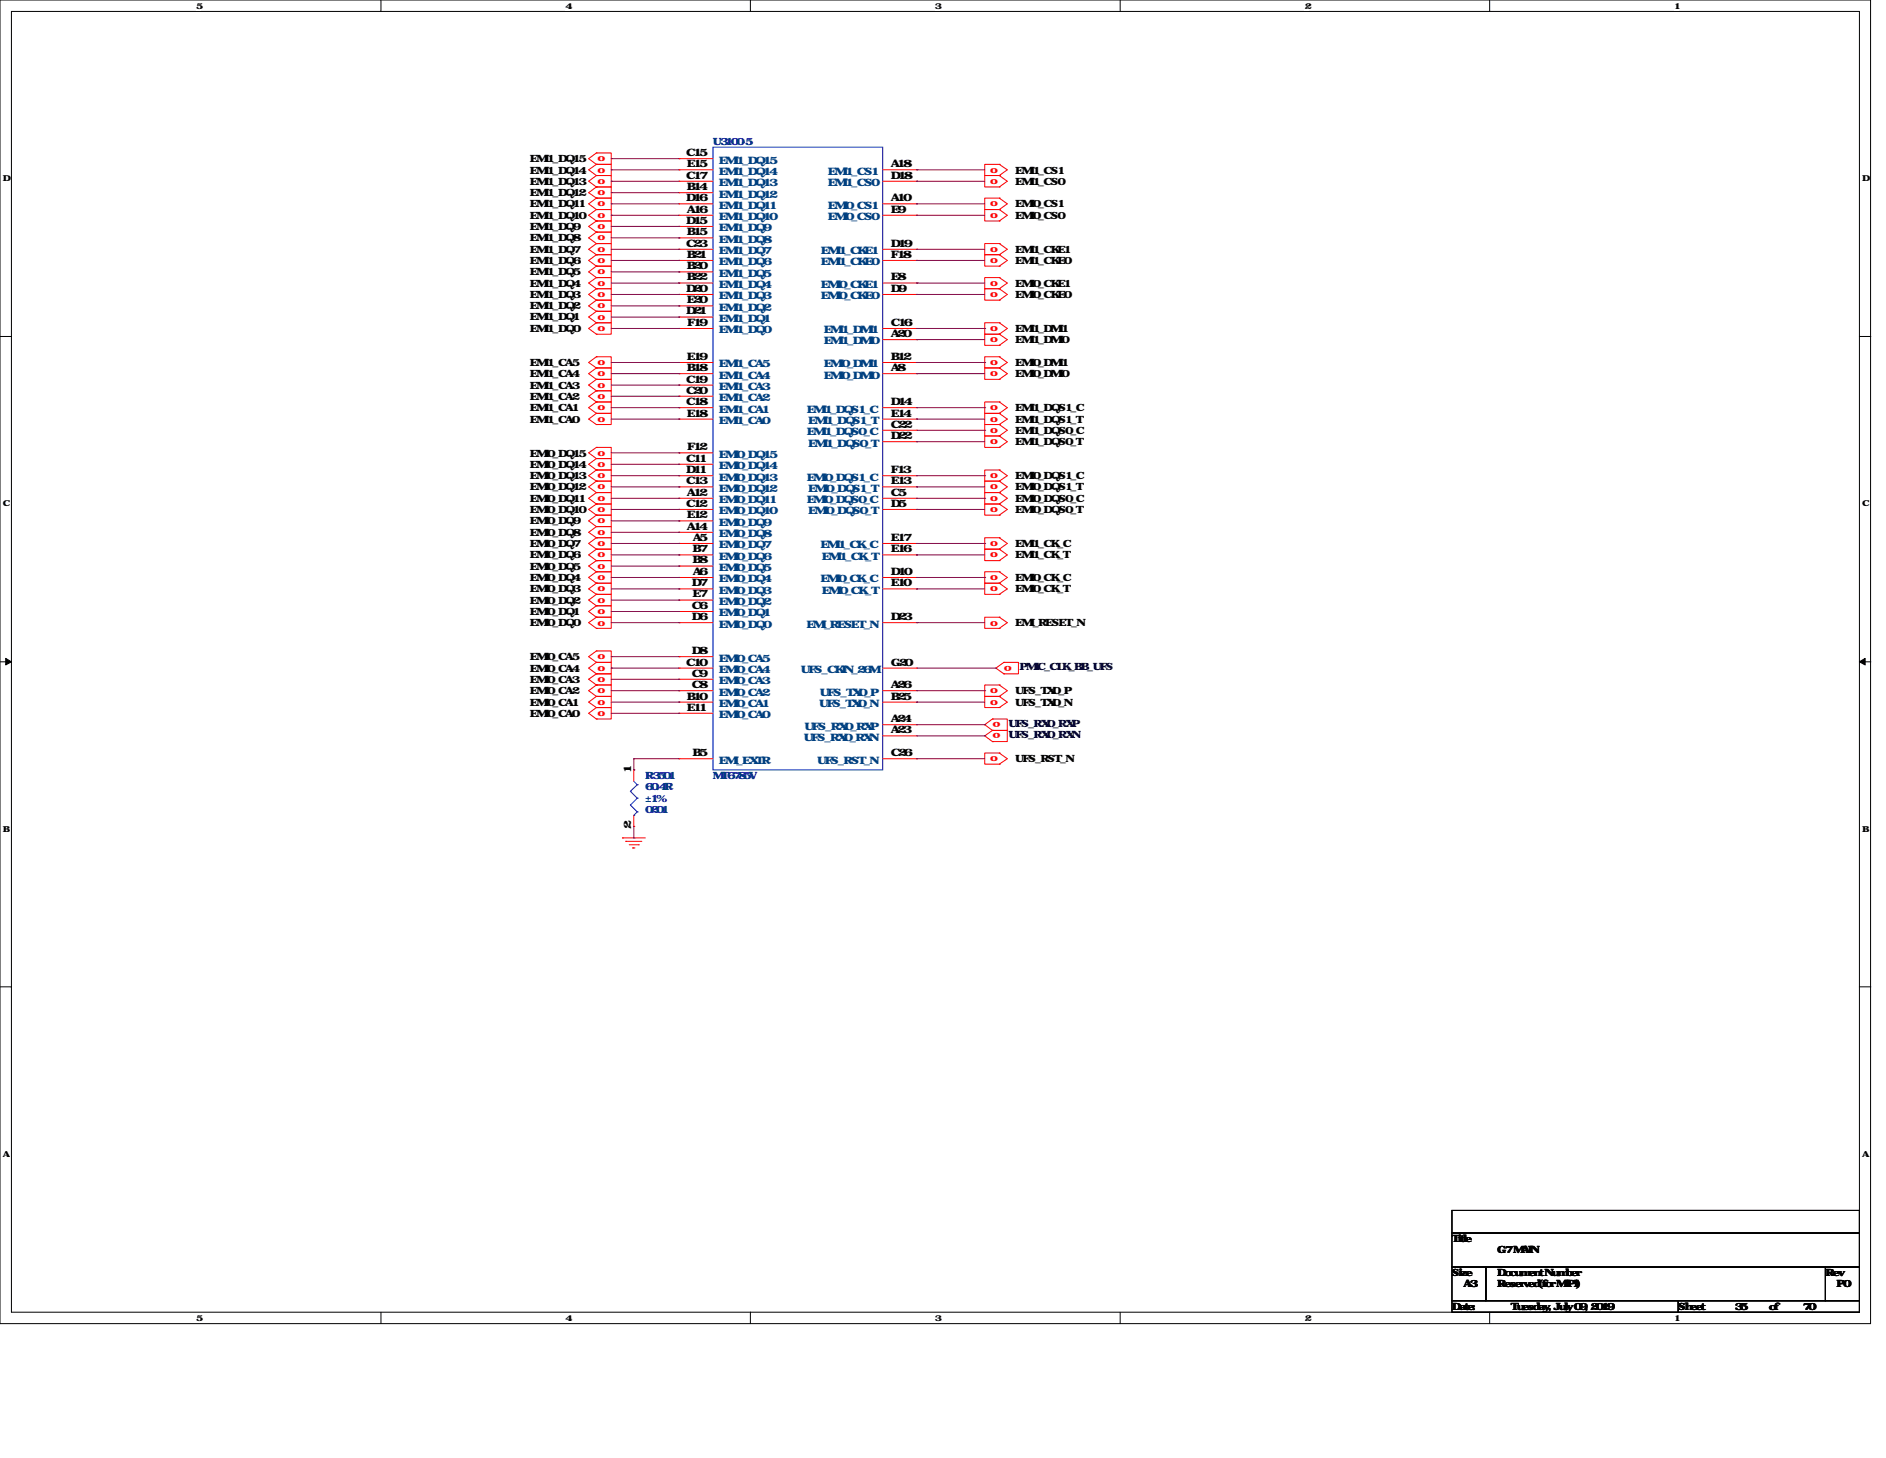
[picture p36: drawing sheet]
<svg xmlns="http://www.w3.org/2000/svg" width="279mm" height="216mm" viewBox="0 0 279 216" stroke-linecap="round" stroke-linejoin="round" font-family="sans-serif">
<defs><g id="words">
<g font-size="1.5" fill="#f00">
<text x="88.5" y="23.9">o</text>
<text x="88.5" y="28.9">o</text>
<text x="88.5" y="27.2">o</text>
<text x="88.5" y="25.6">o</text>
<text x="146.7" y="25.6">o</text>
<text x="146.7" y="27.2">o</text>
<text x="88.5" y="35.6">o</text>
<text x="88.5" y="34">o</text>
<text x="88.5" y="32.3">o</text>
<text x="88.5" y="30.6">o</text>
<text x="146.7" y="30.6">o</text>
<text x="146.7" y="32.3">o</text>
<text x="88.5" y="40.6">o</text>
<text x="88.5" y="38.9">o</text>
<text x="88.5" y="37.3">o</text>
<text x="146.7" y="38.9">o</text>
<text x="146.7" y="37.3">o</text>
<text x="88.5" y="47.3">o</text>
<text x="88.5" y="45.7">o</text>
<text x="88.5" y="44">o</text>
<text x="88.5" y="42.3">o</text>
<text x="146.7" y="42.3">o</text>
<text x="146.7" y="44">o</text>
<text x="88.5" y="49">o</text>
<text x="146.7" y="50.7">o</text>
<text x="146.7" y="49">o</text>
<text x="88.5" y="59.1">o</text>
<text x="88.5" y="57.4">o</text>
<text x="88.5" y="55.7">o</text>
<text x="88.5" y="54.1">o</text>
<text x="146.7" y="54.1">o</text>
<text x="146.7" y="55.7">o</text>
<text x="88.5" y="62.4">o</text>
<text x="88.5" y="60.7">o</text>
<text x="146.7" y="60.7">o</text>
<text x="146.7" y="62.4">o</text>
<text x="146.7" y="64.1">o</text>
<text x="146.7" y="65.8">o</text>
<text x="88.5" y="70.8">o</text>
<text x="88.5" y="69.1">o</text>
<text x="88.5" y="67.5">o</text>
<text x="146.7" y="70.8">o</text>
<text x="88.5" y="77.5">o</text>
<text x="88.5" y="75.9">o</text>
<text x="88.5" y="74.2">o</text>
<text x="88.5" y="72.5">o</text>
<text x="146.7" y="72.5">o</text>
<text x="146.7" y="74.2">o</text>
<text x="146.7" y="75.9">o</text>
<text x="88.5" y="82.6">o</text>
<text x="88.5" y="80.9">o</text>
<text x="88.5" y="79.2">o</text>
<text x="146.7" y="80.9">o</text>
<text x="146.7" y="82.6">o</text>
<text x="88.5" y="89.2">o</text>
<text x="88.5" y="87.6">o</text>
<text x="88.5" y="85.9">o</text>
<text x="88.5" y="84.2">o</text>
<text x="146.7" y="85.9">o</text>
<text x="146.7" y="87.6">o</text>
<text x="88.5" y="92.6">o</text>
<text x="88.5" y="90.9">o</text>
<text x="146.7" y="92.6">o</text>
<text x="88.5" y="101">o</text>
<text x="88.5" y="99.3">o</text>
<text x="88.5" y="97.6">o</text>
<text x="149.9" y="98.6" transform="rotate(-180 149.9 98.6)">o</text>
<text x="88.5" y="106">o</text>
<text x="88.5" y="104.4">o</text>
<text x="88.5" y="102.7">o</text>
<text x="146.7" y="102.7">o</text>
<text x="146.7" y="104.4">o</text>
<text x="148.2" y="106.9" transform="rotate(-180 148.2 106.9)">o</text>
<text x="146.7" y="112.7">o</text>
<text x="148.2" y="108.6" transform="rotate(-180 148.2 108.6)">o</text>
</g>
<g font-size="1.5">
<text x="101.6" y="23.1">C15</text>
<text x="78.5" y="29">EMI1_DQ12</text>
<text x="78.5" y="27.3">EMI1_DQ13</text>
<text x="78.5" y="25.7">EMI1_DQ14</text>
<text x="78.5" y="24">EMI1_DQ15</text>
<text x="101.6" y="29.8">D16</text>
<text x="101.6" y="26.5">C17</text>
<text x="101.7" y="28.2">B14</text>
<text x="101.7" y="24.8">E15</text>
<text x="132" y="29.8">A10</text>
<text x="132" y="26.5">D18</text>
<text x="132" y="24.8">A18</text>
<text x="150.4" y="25.7">EMI1_CS1</text>
<text x="150.4" y="27.3">EMI1_CS0</text>
<text x="78.5" y="35.7">EMI1_DQ8</text>
<text x="78.5" y="34.1">EMI1_DQ9</text>
<text x="78.5" y="32.4">EMI1_DQ10</text>
<text x="78.5" y="30.7">EMI1_DQ11</text>
<text x="101.6" y="33.1">D15</text>
<text x="101.7" y="34.8">B15</text>
<text x="101.8" y="31.5">A16</text>
<text x="132" y="31.5">E9</text>
<text x="150.4" y="30.7">EMI0_CS1</text>
<text x="150.4" y="32.4">EMI0_CS0</text>
<text x="78.5" y="40.8">EMI1_DQ5</text>
<text x="78.5" y="39.1">EMI1_DQ6</text>
<text x="78.5" y="37.4">EMI1_DQ7</text>
<text x="101.6" y="36.5">C23</text>
<text x="101.7" y="41.5">B22</text>
<text x="101.7" y="39.9">B20</text>
<text x="101.7" y="38.2">B21</text>
<text x="132" y="41.5">E8</text>
<text x="132" y="38.2">F18</text>
<text x="132" y="36.5">D19</text>
<text x="150.4" y="39.1">EMI1_CKE0</text>
<text x="150.4" y="37.4">EMI1_CKE1</text>
<text x="78.5" y="47.5">EMI1_DQ1</text>
<text x="78.5" y="45.8">EMI1_DQ2</text>
<text x="78.5" y="44.1">EMI1_DQ3</text>
<text x="78.5" y="42.5">EMI1_DQ4</text>
<text x="101.6" y="46.6">D21</text>
<text x="101.6" y="43.2">D20</text>
<text x="101.7" y="44.9">E20</text>
<text x="132" y="43.2">D9</text>
<text x="150.4" y="42.5">EMI0_CKE1</text>
<text x="150.4" y="44.1">EMI0_CKE0</text>
<text x="78.5" y="49.1">EMI1_DQ0</text>
<text x="101.7" y="53.3">E19</text>
<text x="101.8" y="48.3">F19</text>
<text x="132" y="53.3">B12</text>
<text x="132" y="49.9">A20</text>
<text x="132" y="48.3">C16</text>
<text x="150.4" y="50.8">EMI1_DMI0</text>
<text x="150.4" y="49.1">EMI1_DMI1</text>
<text x="78.5" y="59.2">EMI1_CA2</text>
<text x="78.5" y="57.5">EMI1_CA3</text>
<text x="78.5" y="55.8">EMI1_CA4</text>
<text x="78.5" y="54.2">EMI1_CA5</text>
<text x="101.6" y="60">C18</text>
<text x="101.6" y="58.3">C20</text>
<text x="101.6" y="56.6">C19</text>
<text x="101.7" y="54.9">B18</text>
<text x="132" y="54.9">A8</text>
<text x="132" y="60">D14</text>
<text x="150.4" y="54.2">EMI0_DMI1</text>
<text x="150.4" y="55.8">EMI0_DMI0</text>
<text x="78.5" y="62.6">EMI1_CA0</text>
<text x="78.5" y="60.9">EMI1_CA1</text>
<text x="101.7" y="61.7">E18</text>
<text x="132" y="63.3">C22</text>
<text x="132" y="65">D22</text>
<text x="132" y="61.7">E14</text>
<text x="150.4" y="60.9">EMI1_DQS1_C</text>
<text x="150.4" y="62.6">EMI1_DQS1_T</text>
<text x="150.4" y="64.2">EMI1_DQS0_C</text>
<text x="150.4" y="65.9">EMI1_DQS0_T</text>
<text x="78.5" y="71">EMI0_DQ13</text>
<text x="78.5" y="69.3">EMI0_DQ14</text>
<text x="78.5" y="67.6">EMI0_DQ15</text>
<text x="101.6" y="68.4">C11</text>
<text x="101.6" y="70.1">D11</text>
<text x="101.6" y="71.7">C13</text>
<text x="101.8" y="66.7">F12</text>
<text x="132" y="70.1">F13</text>
<text x="132" y="71.7">E13</text>
<text x="150.4" y="71">EMI0_DQS1_C</text>
<text x="78.5" y="77.6">EMI0_DQ9</text>
<text x="78.5" y="76">EMI0_DQ10</text>
<text x="78.5" y="74.3">EMI0_DQ11</text>
<text x="78.5" y="72.6">EMI0_DQ12</text>
<text x="101.6" y="75.1">C12</text>
<text x="101.7" y="76.8">E12</text>
<text x="101.8" y="73.4">A12</text>
<text x="132" y="73.4">C5</text>
<text x="132" y="75.1">D5</text>
<text x="150.4" y="72.6">EMI0_DQS1_T</text>
<text x="150.4" y="74.3">EMI0_DQS0_C</text>
<text x="150.4" y="76">EMI0_DQS0_T</text>
<text x="78.5" y="82.7">EMI0_DQ6</text>
<text x="78.5" y="81">EMI0_DQ7</text>
<text x="78.5" y="79.3">EMI0_DQ8</text>
<text x="101.8" y="78.4">A14</text>
<text x="102.6" y="81.8">B7</text>
<text x="102.6" y="83.4">B8</text>
<text x="102.6" y="80.1">A5</text>
<text x="132" y="81.8">E16</text>
<text x="132" y="80.1">E17</text>
<text x="150.4" y="81">EMI1_CK_C</text>
<text x="150.4" y="82.7">EMI1_CK_T</text>
<text x="78.5" y="89.4">EMI0_DQ2</text>
<text x="78.5" y="87.7">EMI0_DQ3</text>
<text x="78.5" y="86">EMI0_DQ4</text>
<text x="78.5" y="84.4">EMI0_DQ5</text>
<text x="102.5" y="86.8">D7</text>
<text x="102.6" y="88.5">E7</text>
<text x="102.6" y="85.1">A6</text>
<text x="132" y="86.8">E10</text>
<text x="132" y="85.1">D10</text>
<text x="150.4" y="86">EMI0_CK_C</text>
<text x="150.4" y="87.7">EMI0_CK_T</text>
<text x="78.5" y="92.8">EMI0_DQ0</text>
<text x="78.5" y="91.1">EMI0_DQ1</text>
<text x="102.5" y="90.2">C6</text>
<text x="102.5" y="91.8">D6</text>
<text x="132" y="91.8">D23</text>
<text x="150.4" y="92.8">EMI_RESET_N</text>
<text x="78.5" y="101.1">EMI0_CA3</text>
<text x="78.5" y="99.4">EMI0_CA4</text>
<text x="78.5" y="97.7">EMI0_CA5</text>
<text x="101.6" y="98.6">C10</text>
<text x="102.5" y="101.9">C8</text>
<text x="102.5" y="100.2">C9</text>
<text x="102.5" y="96.9">D8</text>
<text x="132" y="98.6">G20</text>
<text x="132" y="101.9">A26</text>
<text x="78.5" y="106.1">EMI0_CA0</text>
<text x="78.5" y="104.5">EMI0_CA1</text>
<text x="78.5" y="102.8">EMI0_CA2</text>
<text x="101.7" y="105.2">E11</text>
<text x="101.7" y="103.6">B10</text>
<text x="132" y="103.6">B25</text>
<text x="132" y="106.9">A24</text>
<text x="150.4" y="102.8">UFS_TX0_P</text>
<text x="150.4" y="104.5">UFS_TX0_N</text>
<text x="102.6" y="112">B5</text>
<text x="132" y="108.6">A23</text>
<text x="132" y="112">C26</text>
<text x="150.4" y="112.9">UFS_RST_N</text>
<text x="93.5" y="114.5" transform="rotate(-90 93.5 114.5)">1</text>
<text x="93.5" y="122.8" transform="rotate(-90 93.5 122.8)">2</text>
<text x="215.1" y="183.9">Title</text>
<text x="221.8" y="185.6">G7 MAIN</text>
<text x="215.1" y="189">Size</text>
<text x="216.8" y="190.6">A3</text>
<text x="221.8" y="190.6">Reserved(for MIPI)</text>
<text x="221.8" y="189">Document Number</text>
<text x="270.4" y="189">Rev</text>
<text x="272.1" y="190.6">P0</text>
<text x="215.1" y="194">Date:</text>
<text x="223.8" y="194">Tuesday, July 09, 2019</text>
<text x="248.6" y="194">Sheet</text>
<text x="257" y="194">35</text>
<text x="262" y="194">of</text>
<text x="267.1" y="194">70</text>
</g>
<g font-size="1.5" fill="#000080">
<text x="105.6" y="21.5">U3100-5</text>
<text x="95.6" y="115.4">R3501</text>
<text x="95.6" y="117.1">60.4R</text>
<text x="95.6" y="118.7">±1%</text>
<text x="105.6" y="115.4">MT6785V</text>
<text x="95.6" y="120.4">0201</text>
</g>
<g font-size="1.5" fill="#004080">
<text x="106.5" y="29.3">EMI1_DQ12</text>
<text x="106.5" y="27.6">EMI1_DQ13</text>
<text x="106.5" y="25.9">EMI1_DQ14</text>
<text x="106.5" y="24.2">EMI1_DQ15</text>
<text x="122.6" y="27.6">EMI1_CS0</text>
<text x="122.6" y="25.9">EMI1_CS1</text>
<text x="106.5" y="35.9">EMI1_DQ8</text>
<text x="106.5" y="34.2">EMI1_DQ9</text>
<text x="106.5" y="32.6">EMI1_DQ10</text>
<text x="106.5" y="30.9">EMI1_DQ11</text>
<text x="122.6" y="32.6">EMI0_CS0</text>
<text x="122.6" y="30.9">EMI0_CS1</text>
<text x="106.5" y="41">EMI1_DQ5</text>
<text x="106.5" y="39.3">EMI1_DQ6</text>
<text x="106.5" y="37.6">EMI1_DQ7</text>
<text x="121.6" y="39.3">EMI1_CKE0</text>
<text x="121.6" y="37.6">EMI1_CKE1</text>
<text x="106.5" y="47.7">EMI1_DQ1</text>
<text x="106.5" y="46">EMI1_DQ2</text>
<text x="106.5" y="44.3">EMI1_DQ3</text>
<text x="106.5" y="42.6">EMI1_DQ4</text>
<text x="121.6" y="44.3">EMI0_CKE0</text>
<text x="121.6" y="42.6">EMI0_CKE1</text>
<text x="106.5" y="49.4">EMI1_DQ0</text>
<text x="122" y="51">EMI1_DMI0</text>
<text x="122" y="49.4">EMI1_DMI1</text>
<text x="106.5" y="59.4">EMI1_CA2</text>
<text x="106.5" y="57.7">EMI1_CA3</text>
<text x="106.5" y="56">EMI1_CA4</text>
<text x="106.5" y="54.4">EMI1_CA5</text>
<text x="122" y="56">EMI0_DMI0</text>
<text x="122" y="54.4">EMI0_DMI1</text>
<text x="106.5" y="62.8">EMI1_CA0</text>
<text x="106.5" y="61.1">EMI1_CA1</text>
<text x="119.5" y="64.4">EMI1_DQS0_C</text>
<text x="119.5" y="61.1">EMI1_DQS1_C</text>
<text x="119.7" y="62.8">EMI1_DQS1_T</text>
<text x="106.5" y="67.8">EMI0_DQ15</text>
<text x="106.5" y="69.5">EMI0_DQ14</text>
<text x="106.5" y="71.2">EMI0_DQ13</text>
<text x="119.5" y="71.2">EMI0_DQS1_C</text>
<text x="119.7" y="66.1">EMI1_DQS0_T</text>
<text x="106.5" y="72.8">EMI0_DQ12</text>
<text x="106.5" y="74.5">EMI0_DQ11</text>
<text x="106.5" y="76.2">EMI0_DQ10</text>
<text x="106.5" y="77.9">EMI0_DQ9</text>
<text x="119.5" y="74.5">EMI0_DQS0_C</text>
<text x="119.7" y="72.8">EMI0_DQS1_T</text>
<text x="119.7" y="76.2">EMI0_DQS0_T</text>
<text x="106.5" y="79.5">EMI0_DQ8</text>
<text x="106.5" y="81.2">EMI0_DQ7</text>
<text x="106.5" y="82.9">EMI0_DQ6</text>
<text x="121.5" y="81.2">EMI1_CK_C</text>
<text x="121.7" y="82.9">EMI1_CK_T</text>
<text x="106.5" y="84.5">EMI0_DQ5</text>
<text x="106.5" y="86.2">EMI0_DQ4</text>
<text x="106.5" y="87.9">EMI0_DQ3</text>
<text x="106.5" y="89.6">EMI0_DQ2</text>
<text x="121.5" y="86.2">EMI0_CK_C</text>
<text x="121.7" y="87.9">EMI0_CK_T</text>
<text x="106.5" y="91.3">EMI0_DQ1</text>
<text x="106.5" y="92.9">EMI0_DQ0</text>
<text x="119.5" y="92.9">EMI_RESET_N</text>
<text x="106.5" y="101.3">EMI0_CA3</text>
<text x="106.5" y="99.7">EMI0_CA4</text>
<text x="106.5" y="98">EMI0_CA5</text>
<text x="118.7" y="99.7">UFS_CKIN_26M</text>
<text x="106.5" y="106.3">EMI0_CA0</text>
<text x="106.5" y="104.7">EMI0_CA1</text>
<text x="106.5" y="103">EMI0_CA2</text>
<text x="121.4" y="104.7">UFS_TX0_N</text>
<text x="121.5" y="103">UFS_TX0_P</text>
<text x="106.5" y="113.1">EMI_EXTR</text>
<text x="119.1" y="109.7">UFS_RX0_RXN</text>
<text x="119.2" y="108">UFS_RX0_RXP</text>
<text x="121.1" y="113.1">UFS_RST_N</text>
</g>
<g font-size="1.5" fill="#000040">
<text x="151" y="99.3">PMIC_CLK_BB_UFS</text>
<text x="149.4" y="107.7">UFS_RX0_RXP</text>
<text x="149.4" y="109.3">UFS_RX0_RXN</text>
</g>
<g font-size="1.2">
<text x="29" y="1.3">5</text>
<text x="83.8" y="1.3">4</text>
<text x="138.5" y="1.3">3</text>
<text x="193.3" y="1.3">2</text>
<text x="248" y="1.3">1</text>
<text x=".4" y="26.8">D</text>
<text x="275.9" y="26.8">D</text>
<text x=".4" y="75">C</text>
<text x="275.9" y="75">C</text>
<text x=".4" y="123.1">B</text>
<text x="275.9" y="123.1">B</text>
<text x=".4" y="171.3">A</text>
<text x="275.9" y="171.3">A</text>
<text x="29" y="195.6">5</text>
<text x="83.8" y="195.6">4</text>
<text x="138.5" y="195.6">3</text>
<text x="193.3" y="195.6">2</text>
<text x="248" y="195.6">1</text>
</g>
</g></defs>
<path d="M0 0h277.1v196h-277.1zM1.7 1.7h273.8v192.6h-273.8z" fill="none" stroke="#000" stroke-width=".15"/>
<g fill="#fff">
<path d="M29 .2h.7v1.3h-.7z"/>
<path d="M29 194.5h.7v1.3h-.7z"/>
</g>
<path d="M56.4 0v1.7M56.4 194.3v1.7" fill="none" stroke="#000" stroke-width=".15"/>
<g fill="#fff">
<path d="M83.8 .2h.6v1.3h-.6z"/>
<path d="M83.8 194.5h.6v1.3h-.6z"/>
</g>
<path d="M111.2 0v1.7M111.2 194.3v1.7" fill="none" stroke="#000" stroke-width=".15"/>
<g fill="#fff">
<path d="M138.5 .2h.6v1.3h-.6z"/>
<path d="M138.5 194.5h.6v1.3h-.6z"/>
</g>
<path d="M165.9 0v1.7M165.9 194.3v1.7" fill="none" stroke="#000" stroke-width=".15"/>
<g fill="#fff">
<path d="M193.3 .2h.6v1.3h-.6z"/>
<path d="M193.3 194.5h.6v1.3h-.6z"/>
</g>
<path d="M220.7 0v1.7M220.7 194.3v1.7" fill="none" stroke="#000" stroke-width=".15"/>
<g fill="#fff">
<path d="M248 .2h.7v1.3h-.7z"/>
<path d="M248 194.5h.7v1.3h-.7z"/>
<path d="M.4 25.7h.9v1.4h-.9z"/>
<path d="M275.9 25.7h.8v1.4h-.8z"/>
<path d="M.4 73.9h.9v1.3h-.9z"/>
<path d="M275.9 73.9h.8v1.3h-.8z"/>
</g>
<path d="M0 49.8h1.7M275.5 49.8h1.7" fill="none" stroke="#000" stroke-width=".15"/>
<g fill="#fff">
<path d="M.4 122h.8v1.4h-.8z"/>
<path d="M275.9 122h.7v1.4h-.7z"/>
</g>
<path d="M0 98h1.7M275.5 98h1.7" fill="none" stroke="#000" stroke-width=".15"/>
<path d="M.8 97.5l.9 .5-.9 .5zM275.5 98l.8-.5v1z" fill="#000" stroke="#000" stroke-width=".15"/>
<g fill="#fff">
<path d="M.4 170.2h.8v1.3h-.8z"/>
<path d="M275.9 170.2h.7v1.3h-.7z"/>
</g>
<path d="M0 146.1h1.7M275.5 146.1h1.7M215.1 179.2h60.4v3.4h-60.4zM215.1 182.6h60.4v5h-60.4zM215.1 187.6h5v5h-5zM215.1 192.6h33.5v1.7h-33.5zM220.1 187.6h50.3v5h-50.3zM248.6 192.6h26.9v1.7h-26.9zM270.4 187.6h5.1v5h-5.1z" fill="none" stroke="#000" stroke-width=".15"/>
<g fill="none" stroke="#f00" stroke-width=".15">
<path d="M88.3 39.4h.1M88.3 39.4h2.3v1.7h-2.3M88.3 37.7h.1M88.3 37.7h2.3v1.7h-2.3M88.3 36.1h.1M88.3 36.1h2.3v1.6h-2.3M88.3 34.4h.1M88.3 34.4h2.3v1.7h-2.3M88.3 32.7h.1M88.3 32.7h2.3v1.7h-2.3M88.3 31h.1M88.3 31h2.3v1.7h-2.3"/>
<path d="M88.3 29.3h.1M88.3 29.3h2.3v1.7h-2.3M88.3 27.7h.1M88.3 27.7h2.3v1.6h-2.3M88.3 26h.1M88.3 26h2.3v1.7h-2.3M88.3 24.3h.1M88.3 24.3h2.3v1.7h-2.3M88.3 22.6h.1M88.3 22.6h2.3v1.7h-2.3M88.3 39.4l-1.1 .9 1.1 .8M88.3 37.7l-1.1 .9 1.1 .8"/>
<path d="M88.3 36.1l-1.1 .8 1.1 .8M88.3 34.4l-1.1 .8 1.1 .9M88.3 32.7l-1.1 .8 1.1 .9M88.3 31l-1.1 .9 1.1 .8M88.3 29.3l-1.1 .9 1.1 .8M88.3 27.7l-1.1 .8 1.1 .8M88.3 26l-1.1 .8 1.1 .9M88.3 24.3l-1.1 .8 1.1 .9M88.3 22.6l-1.1 .9 1.1 .8M100.6 38.6h.1M100.6 36.9h.1M100.6 35.2h.1"/>
<path d="M100.6 33.5h.1M100.6 31.9h.1M100.6 30.2h.1M100.6 28.5h.1M100.6 26.8h.1M100.6 25.1h.1M100.6 23.5h.1M100.6 38.6h5M100.6 36.9h5M100.6 35.2h5M100.6 33.5h5M100.6 31.9h5"/>
<path d="M100.6 30.2h5M100.6 28.5h5M100.6 26.8h5M100.6 25.1h5M100.6 23.5h5M130.8 38.6h5M130.8 36.9h5M130.8 31.9h5M130.8 30.2h5M130.8 26.8h5M130.8 25.1h5M135.8 31.9h.1"/>
<path d="M135.8 30.2h.1M135.8 26.8h.1M135.8 25.1h.1M135.8 38.6h.1M135.8 36.9h.1M148 29.3h.1M148 31h.1M148 29.3h-2.1v1.7h2.1M148 32.7h.1M148 31h-2.1v1.7h2.1M148 24.3h.1M148 26h.1"/>
<path d="M148 24.3h-2.1v1.7h2.1M148 27.7h.1M148 26h-2.1v1.7h2.1M148 37.7h.1M148 39.4h.1M148 37.7h-2.1v1.7h2.1M148 36.1h.1M148 36.1h-2.1v1.6h2.1M148 29.3l1.2 .9-1.2 .8M148 31l1.2 .9-1.2 .8M148 24.3l1.2 .8-1.2 .9M148 26l1.2 .8-1.2 .9"/>
<path d="M148 37.7l1.2 .9-1.2 .8M148 36.1l1.2 .8-1.2 .8M88.3 46.1h.1M88.3 47.8h.1M88.3 46.1h2.3v1.7h-2.3M88.3 49.5h.1M88.3 47.8h2.3v1.7h-2.3M88.3 44.4h.1M88.3 44.4h2.3v1.7h-2.3M88.3 42.8h.1M88.3 42.8h2.3v1.6h-2.3M88.3 41.1h.1"/>
<path d="M88.3 41.1h2.3v1.7h-2.3M88.3 59.5h.1M88.3 59.5h2.3v1.7h-2.3M88.3 57.9h.1M88.3 57.9h2.3v1.6h-2.3M88.3 56.2h.1M88.3 56.2h2.3v1.7h-2.3M88.3 54.5h.1M88.3 54.5h2.3v1.7h-2.3M88.3 52.8h.1M88.3 52.8h2.3v1.7h-2.3M88.3 46.1l-1.1 .8 1.1 .9"/>
<path d="M88.3 47.8l-1.1 .8 1.1 .9M88.3 44.4l-1.1 .9 1.1 .8M88.3 42.8l-1.1 .8 1.1 .8M88.3 41.1l-1.1 .8 1.1 .9M88.3 59.5l-1.1 .9 1.1 .8M88.3 57.9l-1.1 .8 1.1 .8M88.3 56.2l-1.1 .8 1.1 .9M88.3 54.5l-1.1 .8 1.1 .9M88.3 52.8l-1.1 .9 1.1 .8M100.6 48.6h.1M100.6 46.9h.1M100.6 45.3h.1"/>
<path d="M100.6 43.6h.1M100.6 41.9h.1M100.6 40.3h.1M100.6 58.7h.1M100.6 57h.1M100.6 55.3h.1M100.6 53.7h.1M100.6 48.6h5M100.6 46.9h5M100.6 45.3h5M100.6 43.6h5M100.6 41.9h5"/>
<path d="M100.6 40.3h5M100.6 55.3h5M100.6 53.7h5M100.6 58.7h5M100.6 57h5M130.8 48.6h5M130.8 43.6h5M130.8 41.9h5M130.8 55.3h5M130.8 53.7h5M130.8 50.3h5M135.8 43.6h.1"/>
<path d="M135.8 41.9h.1M135.8 55.3h.1M135.8 53.7h.1M135.8 50.3h.1M135.8 48.6h.1M148 41.1h.1M148 42.8h.1M148 41.1h-2.1v1.7h2.1M148 44.4h.1M148 42.8h-2.1v1.6h2.1M148 49.5h.1M148 51.1h.1"/>
<path d="M148 49.5h-2.1v1.6h2.1M148 47.8h.1M148 47.8h-2.1v1.7h2.1M148 52.8h.1M148 54.5h.1M148 52.8h-2.1v1.7h2.1M148 56.2h.1M148 54.5h-2.1v1.7h2.1M148 59.5h.1M148 59.5h-2.1v1.7h2.1M148 41.1l1.2 .8-1.2 .9M148 42.8l1.2 .8-1.2 .8"/>
<path d="M148 49.5l1.2 .8-1.2 .8M148 47.8l1.2 .8-1.2 .9M148 52.8l1.2 .9-1.2 .8M148 54.5l1.2 .8-1.2 .9M148 59.5l1.2 .9-1.2 .8M88.3 61.2h.1M88.3 62.9h.1M88.3 61.2h2.3v1.7h-2.3M88.3 79.6h.1M88.3 79.6h2.3v1.7h-2.3M88.3 78h.1M88.3 78h2.3v1.6h-2.3"/>
<path d="M88.3 76.3h.1M88.3 76.3h2.3v1.7h-2.3M88.3 74.6h.1M88.3 74.6h2.3v1.7h-2.3M88.3 72.9h.1M88.3 72.9h2.3v1.7h-2.3M88.3 71.2h.1M88.3 71.2h2.3v1.7h-2.3M88.3 69.6h.1M88.3 69.6h2.3v1.6h-2.3M88.3 67.9h.1M88.3 67.9h2.3v1.7h-2.3"/>
<path d="M88.3 66.3h.1M88.3 66.3h2.3v1.6h-2.3M88.3 61.2l-1.1 .9 1.1 .8M88.3 79.6l-1.1 .9 1.1 .8M88.3 78l-1.1 .8 1.1 .8M88.3 76.3l-1.1 .8 1.1 .9M88.3 74.6l-1.1 .8 1.1 .9M88.3 72.9l-1.1 .9 1.1 .8M88.3 71.2l-1.1 .9 1.1 .8M88.3 69.6l-1.1 .8 1.1 .8M88.3 67.9l-1.1 .8 1.1 .9M88.3 66.3l-1.1 .8 1.1 .8"/>
<path d="M100.6 62.1h.1M100.6 60.4h.1M100.6 67.1h.1M100.6 68.7h.1M100.6 70.4h.1M100.6 72.1h.1M100.6 73.8h.1M100.6 75.4h.1M100.6 77.1h.1M100.6 78.8h.1M100.6 60.4h5M100.6 62.1h5"/>
<path d="M100.6 67.1h5M100.6 68.7h5M100.6 70.4h5M100.6 72.1h5M100.6 73.8h5M100.6 75.4h5M100.6 77.1h5M100.6 78.8h5M130.8 63.7h5M130.8 65.4h5M130.8 60.4h5M130.8 62.1h5"/>
<path d="M130.8 70.4h5M130.8 72.1h5M130.8 73.8h5M130.8 75.4h5M135.8 63.7h.1M135.8 65.4h.1M135.8 60.4h.1M135.8 62.1h.1M135.8 70.4h.1M135.8 72.1h.1M135.8 73.8h.1M135.8 75.4h.1"/>
<path d="M148 61.2h.1M148 62.9h.1M148 61.2h-2.1v1.7h2.1M148 64.6h.1M148 62.9h-2.1v1.7h2.1M148 66.3h.1M148 64.6h-2.1v1.7h2.1M148 69.6h.1M148 71.2h.1M148 69.6h-2.1v1.6h2.1M148 72.9h.1M148 71.2h-2.1v1.7h2.1"/>
<path d="M148 74.6h.1M148 72.9h-2.1v1.7h2.1M148 76.3h.1M148 74.6h-2.1v1.7h2.1M148 79.6h.1M148 79.6h-2.1v1.7h2.1M148 61.2l1.2 .9-1.2 .8M148 62.9l1.2 .8-1.2 .9M148 64.6l1.2 .8-1.2 .9M148 69.6l1.2 .8-1.2 .8M148 71.2l1.2 .9-1.2 .8M148 72.9l1.2 .9-1.2 .8"/>
<path d="M148 74.6l1.2 .8-1.2 .9M148 79.6l1.2 .9-1.2 .8M88.3 91.4h.1M88.3 93h.1M88.3 91.4h2.3v1.6h-2.3M88.3 89.7h.1M88.3 89.7h2.3v1.7h-2.3M88.3 88h.1M88.3 88h2.3v1.7h-2.3M88.3 86.4h.1M88.3 86.4h2.3v1.6h-2.3M88.3 84.7h.1"/>
<path d="M88.3 84.7h2.3v1.7h-2.3M88.3 83h.1M88.3 83h2.3v1.7h-2.3M88.3 81.3h.1M88.3 81.3h2.3v1.7h-2.3M88.3 99.8h.1M88.3 99.8h2.3v1.6h-2.3M88.3 98.1h.1M88.3 98.1h2.3v1.7h-2.3M88.3 96.4h.1M88.3 96.4h2.3v1.7h-2.3M88.3 91.4l-1.1 .8 1.1 .8"/>
<path d="M88.3 89.7l-1.1 .9 1.1 .8M88.3 88l-1.1 .9 1.1 .8M88.3 86.4l-1.1 .8 1.1 .8M88.3 84.7l-1.1 .8 1.1 .9M88.3 83l-1.1 .8 1.1 .9M88.3 81.3l-1.1 .9 1.1 .8M88.3 99.8l-1.1 .8 1.1 .8M88.3 98.1l-1.1 .8 1.1 .9M88.3 96.4l-1.1 .8 1.1 .9M100.6 98.9h.1M100.6 97.2h.1M100.6 80.5h.1"/>
<path d="M100.6 82.2h.1M100.6 83.8h.1M100.6 85.5h.1M100.6 87.2h.1M100.6 88.9h.1M100.6 90.6h.1M100.6 92.2h.1M100.6 92.2h5M100.6 87.2h5M100.6 85.5h5M100.6 82.2h5M100.6 80.5h5"/>
<path d="M100.6 98.9h5M100.6 97.2h5M100.6 83.8h5M100.6 88.9h5M100.6 90.6h5M130.8 92.2h5M130.8 87.2h5M130.8 85.5h5M130.8 82.2h5M130.8 80.5h5M130.8 98.9h5M135.8 92.2h.1"/>
<path d="M135.8 87.2h.1M135.8 85.5h.1M135.8 82.2h.1M135.8 80.5h.1M135.8 98.9h.1M148 81.3h.1M148 83h.1M148 81.3h-2.1v1.7h2.1M148 84.7h.1M148 86.4h.1M148 84.7h-2.1v1.7h2.1M148 88h.1"/>
<path d="M148 86.4h-2.1v1.6h2.1M148 91.4h.1M148 93h.1M148 91.4h-2.1v1.6h2.1M148 81.3l1.2 .9-1.2 .8M148 84.7l1.2 .8-1.2 .9M148 86.4l1.2 .8-1.2 .8M148 91.4l1.2 .8-1.2 .8M148.7 99.8h.1M148.7 98.1h.1M148.7 98.1h2.2v1.7h-2.2M148.7 98.1l-1.2 .8 1.2 .9"/>
<path d="M88.3 104.8h.1M88.3 106.5h.1M88.3 104.8h2.3v1.7h-2.3M88.3 103.1h.1M88.3 103.1h2.3v1.7h-2.3M88.3 101.4h.1M88.3 101.4h2.3v1.7h-2.3M88.3 104.8l-1.1 .8 1.1 .9M88.3 103.1l-1.1 .9 1.1 .8M88.3 101.4l-1.1 .9 1.1 .8M93.9 114h.1M93.9 114v1.7"/>
<path d="M100.6 112.4h.1M100.6 105.6h.1M100.6 104h.1M100.6 102.3h.1M100.6 100.6h.1M100.6 112.4h5M100.6 105.6h5M100.6 104h5M100.6 102.3h5M100.6 100.6h5M130.8 112.4h5M130.8 104h5"/>
<path d="M130.8 102.3h5M130.8 107.3h5M130.8 109h5M135.8 102.3h.1M135.8 104h.1M135.8 107.3h.1M135.8 109h.1M135.8 112.4h.1M147 108.2h.1M147 106.5h.1M147 106.5h2.2v1.7h-2.2M147 109.8h.1"/>
<path d="M147 108.2h2.2v1.6h-2.2M147 106.5l-1.1 .8 1.1 .9M147 108.2l-1.1 .8 1.1 .8M148 101.4h.1M148 103.1h.1M148 101.4h-2.1v1.7h2.1M148 104.8h.1M148 103.1h-2.1v1.7h2.1M148 111.5h.1M148 113.2h.1M148 111.5h-2.1v1.7h2.1M148 101.4l1.2 .9-1.2 .8"/>
<path d="M148 103.1l1.2 .9-1.2 .8M148 111.5l1.2 .9-1.2 .8M92.2 124.1h.1M92.2 124.1h3.4M92.7 124.6h.1M92.7 124.6h2.4M93.2 125.1h1.4M93.7 125.6h.1M93.7 125.6h.4M93.9 122.4h.1M93.9 120.7v1.7M94.6 125.1h.1"/>
</g>
<g fill="none" stroke="#00f" stroke-width=".15">
<path d="M105.6 21.8h25.2v92.2h-25.2zM93.4 117.2h.1M93.4 119.2h.1M93.4 117.2l1 1M93.4 119.2l1 1M93.9 115.7l.5 .5M94.4 116.2h.1M94.4 118.2h.1M94.4 116.2l-1 1M94.4 118.2l-1 1M93.9 120.7h.1M94.4 120.2h.1"/>
<path d="M94.4 120.2l-.5 .5"/>
</g>
<g fill="none" stroke="#800040" stroke-width=".15">
<path d="M90.6 31.9h.1M90.6 30.2h.1M90.6 28.5h.1M90.6 26.8h.1M90.6 25.1h.1M90.6 23.5h.1M90.6 38.6h10M90.6 36.9h10M90.6 35.2h10M90.6 33.5h10M90.6 31.9h10M90.6 30.2h10"/>
<path d="M90.6 28.5h10M90.6 26.8h10M90.6 25.1h10M90.6 23.5h10M100.6 38.6h.1M100.6 36.9h.1M100.6 35.2h.1M100.6 33.5h.1M135.8 30.2h.1M135.8 31.9h.1M135.8 25.1h.1M135.8 26.8h.1"/>
<path d="M135.8 38.6h.1M135.8 36.9h.1M135.8 38.6h10.1M135.8 36.9h10.1M135.8 31.9h10.1M135.8 30.2h10.1M135.8 26.8h10.1M135.8 25.1h10.1M90.6 46.9h10M90.6 48.6h10M90.6 45.3h10M90.6 43.6h10"/>
<path d="M90.6 41.9h10M90.6 40.3h10M90.6 58.7h10M90.6 57h10M90.6 55.3h10M90.6 53.7h10M100.6 46.9h.1M100.6 48.6h.1M100.6 45.3h.1M100.6 43.6h.1M100.6 41.9h.1M100.6 40.3h.1"/>
<path d="M100.6 58.7h.1M100.6 57h.1M100.6 55.3h.1M100.6 53.7h.1M135.8 41.9h.1M135.8 43.6h.1M135.8 50.3h.1M135.8 55.3h.1M135.8 48.6h10.1M135.8 43.6h10.1M135.8 41.9h10.1M135.8 55.3h10.1"/>
<path d="M135.8 53.7h10.1M135.8 50.3h10.1M145.9 48.6h.1M145.9 53.7h.1M90.6 62.1h10M90.6 60.4h10M90.6 78.8h10M90.6 77.1h10M90.6 75.4h10M90.6 73.8h10M90.6 72.1h10M90.6 70.4h10"/>
<path d="M90.6 68.7h10M90.6 67.1h10M100.6 62.1h.1M100.6 60.4h.1M100.6 78.8h.1M100.6 77.1h.1M100.6 75.4h.1M100.6 73.8h.1M100.6 72.1h.1M100.6 70.4h.1M100.6 68.7h.1M100.6 67.1h.1"/>
<path d="M135.8 62.1h.1M135.8 65.4h.1M135.8 72.1h.1M135.8 75.4h.1M135.8 62.1h10.1M135.8 60.4h10.1M135.8 75.4h10.1M135.8 73.8h10.1M135.8 72.1h10.1M135.8 70.4h10.1M135.8 63.7h10.1M135.8 65.4h10.1"/>
<path d="M145.9 60.4h.1M145.9 63.7h.1M145.9 70.4h.1M145.9 73.8h.1M90.6 98.9h.1M90.6 97.2h.1M90.6 92.2h10M90.6 90.6h10M90.6 88.9h10M90.6 87.2h10M90.6 85.5h10M90.6 83.8h10"/>
<path d="M90.6 82.2h10M90.6 80.5h10M90.6 98.9h10M90.6 97.2h10M100.6 92.2h.1M100.6 90.6h.1M100.6 88.9h.1M100.6 87.2h.1M100.6 85.5h.1M100.6 83.8h.1M100.6 82.2h.1M100.6 80.5h.1"/>
<path d="M135.8 82.2h.1M135.8 87.2h.1M135.8 92.2h.1M135.8 92.2h10.1M135.8 87.2h10.1M135.8 85.5h10.1M135.8 82.2h10.1M135.8 80.5h10.1M135.8 98.9h11.7M145.9 80.5h.1M145.9 85.5h.1M147.5 98.9h.1"/>
<path d="M90.6 105.6h10M90.6 104h10M90.6 102.3h10M90.6 100.6h10M93.9 112.4h.1M93.9 114h.1M93.9 112.4h6.7M93.9 112.4v1.6M100.6 105.6h.1M100.6 104h.1M100.6 102.3h.1M100.6 100.6h.1"/>
<path d="M135.8 104h.1M135.8 112.4h.1M135.8 104h10.1M135.8 102.3h10.1M135.8 112.4h10.1M135.8 107.3h10.1M135.8 109h10.1M145.9 102.3h.1M145.9 107.3h.1M145.9 109h.1M93.9 124.1h.1M93.9 122.4v1.7"/>
</g>
<use href="#words"/>
</svg>
